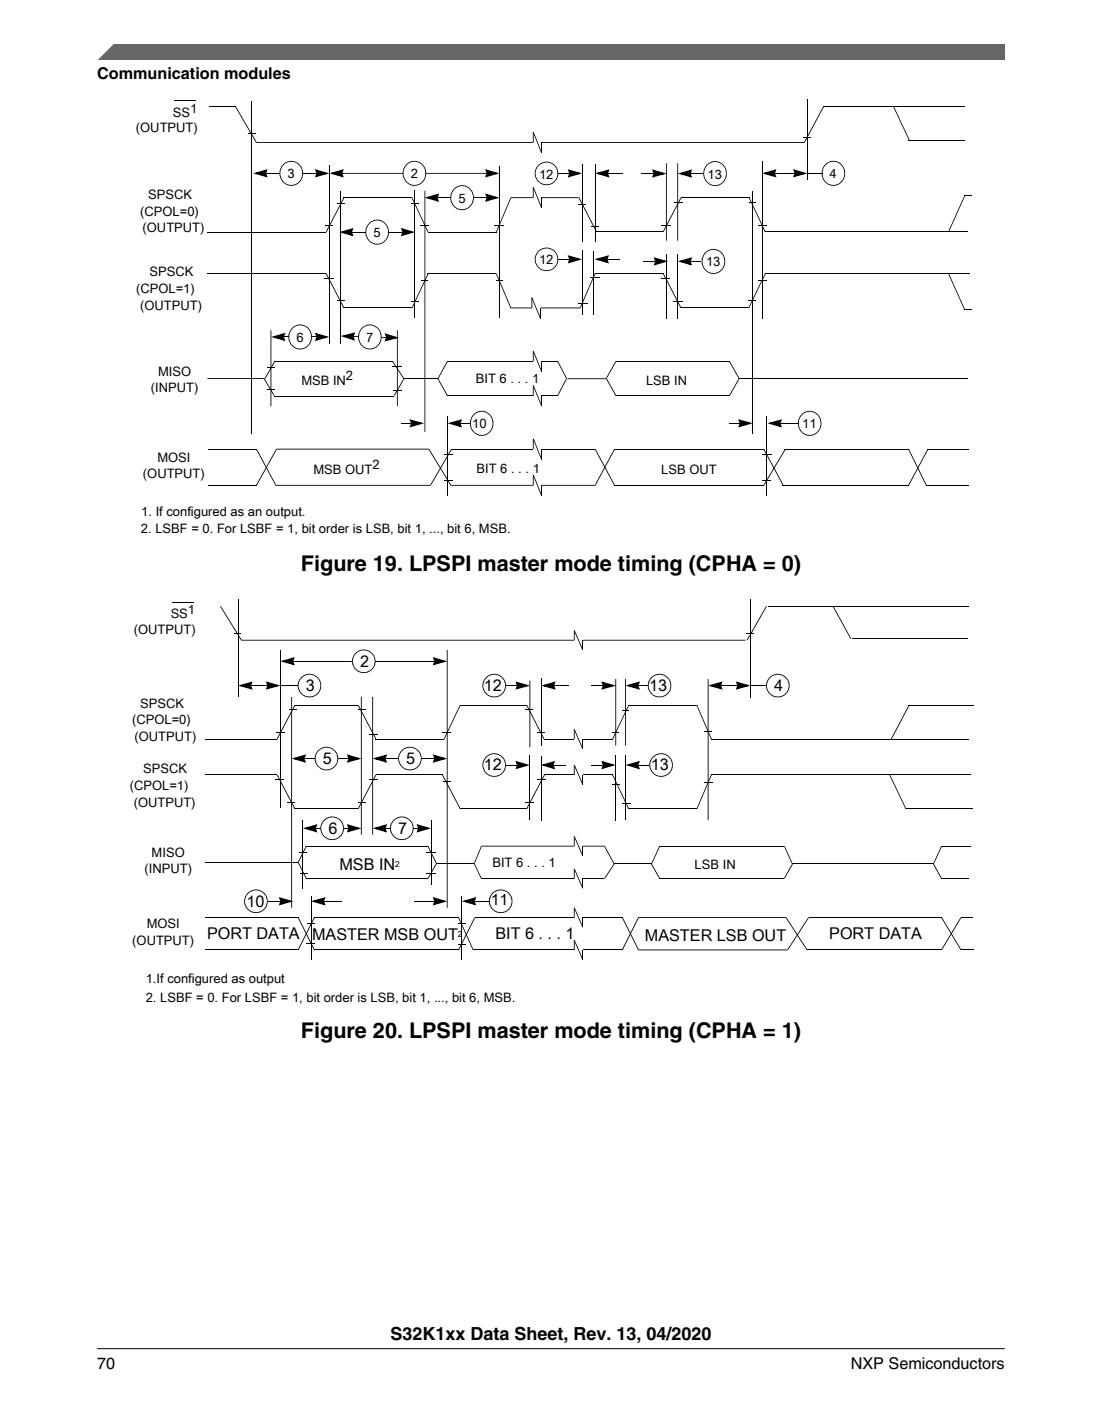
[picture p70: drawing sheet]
<svg xmlns="http://www.w3.org/2000/svg" width="216mm" height="274mm" viewBox="0 0 216 274" stroke-linecap="round" stroke-linejoin="round" font-family="sans-serif">
<defs><g id="words">
<g font-size="4.2">
<text x="59" y="111.9">Figure 19. LPSPI master mode timing (CPHA = 0)</text>
<text x="59" y="203.3">Figure 20. LPSPI master mode timing (CPHA = 1)</text>
</g>
<text font-size="3.5" x="76.5" y="262.3">S32K1xx Data Sheet, Rev. 13, 04/2020</text>
<g font-size="3.2">
<text x="19" y="15.5">Communication modules</text>
<text x="70.5" y="130.6">2</text>
<text x="59.9" y="135.3">3</text>
<text x="94.8" y="135.2">12</text>
<text x="127.2" y="135.2">13</text>
<text x="151.7" y="135.2">4</text>
<text x="63.2" y="149.5">5</text>
<text x="79.6" y="149.6">5</text>
<text x="94.8" y="150.8">12</text>
<text x="127.5" y="150.8">13</text>
<text x="64.4" y="163.3">6</text>
<text x="78" y="163.3">7</text>
<text x="66.5" y="170.3">MSB IN</text>
<text x="48.3" y="177.6">10</text>
<text x="40.6" y="183.8">PORT DATA</text>
<text x="61.1" y="184">MASTER MSB OUT</text>
<text x="97.1" y="183.8">BIT 6 . . . 1</text>
<text x="126.3" y="184.2">MASTER LSB OUT</text>
<text x="162.5" y="183.9">PORT DATA</text>
<text x="19" y="268">70</text>
<text x="166.7" y="268">NXP Semiconductors</text>
</g>
<text font-size="3.1" x="96.1" y="177.2">11</text>
<g font-size="2.5">
<text x="33.9" y="22.9">SS</text>
<text x="37.2" y="22">1</text>
<text x="26.6" y="25.9">(OUTPUT)</text>
<text x="56.3" y="34.9">3</text>
<text x="80.5" y="34.9">2</text>
<text x="105.6" y="35">12</text>
<text x="138.6" y="35">13</text>
<text x="162.5" y="34.9">4</text>
<text x="29" y="39.1">SPSCK</text>
<text x="89.8" y="39.7">5</text>
<text x="27.5" y="42.2">(CPOL=0)</text>
<text x="27.9" y="45.4">(OUTPUT)</text>
<text x="73.2" y="46.4">5</text>
<text x="105.6" y="51.8">12</text>
<text x="138.3" y="52.2">13</text>
<text x="26.7" y="57.5">(CPOL=1)</text>
<text x="29.3" y="54.1">SPSCK</text>
<text x="27.4" y="60.8">(OUTPUT)</text>
<text x="58.1" y="66.9">6</text>
<text x="71.7" y="66.9">7</text>
<text x="29.6" y="76.7">(INPUT)</text>
<text x="31" y="73.5">MISO</text>
<text x="59" y="75.3">MSB IN</text>
<text x="67.8" y="74.5">2</text>
<text x="93.2" y="75.1">BIT 6 . . . 1</text>
<text x="126.6" y="75.4">LSB IN</text>
<text x="92.5" y="83.9">10</text>
<text x="157.2" y="83.9">11</text>
<text x="28" y="93.7">(OUTPUT)</text>
<text x="30.8" y="90.5">MOSI</text>
<text x="61.4" y="92.7">MSB OUT</text>
<text x="73" y="91.9">2</text>
<text x="93.4" y="92.5">BIT 6 . . . 1</text>
<text x="129.6" y="92.7">LSB OUT</text>
<text x="27.7" y="101.1">1. If configured as an output.</text>
<text x="27.6" y="104.5">2. LSBF = 0. For LSBF = 1, bit order is LSB, bit 1, ..., bit 6, MSB.</text>
<text x="26.2" y="124.1">(OUTPUT)</text>
<text x="33.4" y="121">SS</text>
<text x="36.8" y="120.2">1</text>
<text x="25.9" y="141.9">(CPOL=0)</text>
<text x="27.5" y="138.7">SPSCK</text>
<text x="26.3" y="145.1">(OUTPUT)</text>
<text x="25.4" y="154.8">(CPOL=1)</text>
<text x="28.1" y="151.4">SPSCK</text>
<text x="26.2" y="158.1">(OUTPUT)</text>
<text x="29.7" y="167.8">MISO</text>
<text x="28.3" y="171">(INPUT)</text>
<text x="96.5" y="169.9">BIT 6 . . . 1</text>
<text x="136.1" y="170.1">LSB IN</text>
<text x="25.9" y="185">(OUTPUT)</text>
<text x="28.7" y="181.8">MOSI</text>
<text x="28.6" y="196.3">2. LSBF = 0. For LSBF = 1, bit order is LSB, bit 1, ..., bit 6, MSB.</text>
<text x="28.6" y="192.4">1.If configured as output</text>
</g>
<g font-size="1.7">
<text x="77.4" y="169.7">2</text>
<text x="89.7" y="183.4">2</text>
</g>
</g></defs>
<path d="M34.2 19.8h4.2M81.3 37.4v24.9M97.9 32.6v29.7M87.7 81.5v15.6" fill="none" stroke="#000" stroke-width=".2"/>
<path d="M50.2 27.8h107.4v.2h-107.4zM66.9 33.9h.3v.1h-.3zM64.5 33.9l2.9-.8-.3 .5-1.9 .5-.1-.3 2 .5-.1 .3-.3-.6 .3-.1 .4 .8zM67.2 33.9v.1zM66.9 33.3l.3 .2-.2 .5h-.3zM67.2 33.9h28v.1h-28zM95.1 33.9h.4v.1h-.4zM95.4 33.9h.3l-.2 .6-.3-.1zM95 33.1l2.9 .8-2.9 .8 .3-.4 1.9-.5 .1 .3-2-.5 .1-.4 .3 .7-.3 .1z" fill="#000"/>
<path d="M65.2 33.9l1.9-.5-.2 .5 .2 .6zM95.3 33.4l1.9 .5-1.9 .6 .2-.6z" fill="#000"/>
<path d="M79.8 32.1a2.29 2.29 0 0 1 3.6 1.6 2.29 2.29 0 0 1-3.3 2.3 2.46 2.46 0 0 1-.3-3.9z" fill-rule="evenodd" fill="#fff"/>
<path d="M79.8 35.7l1.2 .5 1.2-.2 .8-.8 .3-1.3h.2a2.31 2.31 0 0 1-1.2 2.2 2.31 2.31 0 0 1-2.4-.1l-.2-.2zM79.7 32a2.21 2.21 0 0 1 3 .1l.6 .9 .2 .9-.2 .1-.3-1.3-.8-.8-1-.2-.6 .1-.8 .4-.6 .8-.1 .7 .1 1.1 .6 .9-.1 .1-.3-.3a2.54 2.54 0 0 1 .3-3.5zM78.6 82.8h1.7v.2h-1.7zM80.3 82.8h.4v.2h-.4zM80.6 82.8l.3 .1-.2 .6-.4-.1zM80.3 82.8l.1 .2zM80.2 82.1l2.9 .8-2.9 .8 .3-.4 1.9-.6 .1 .4-2-.6 .1-.3 .3 .6-.3 .1zM90 82.8h.4v.2h-.4zM87.7 82.9l2.8-.8-.2 .4-1.9 .6-.1-.4 2 .6-.1 .3-.3-.7 .3-.1 .3 .9zM90.3 82.8h1.8v.2h-1.8zM90.1 82.3l.3 .1-.2 .5h-.3zM92.1 82.8l.1 .2z" fill="#000"/>
<path d="M80.5 82.4l1.9 .5-1.9 .5 .2-.5zM88.3 82.9l1.9-.5-.2 .5 .2 .5z" fill="#000"/>
<path d="M92.8 81.2a2.32 2.32 0 0 1 3.7 .9 2.32 2.32 0 0 1-2.1 3.2 2.39 2.39 0 0 1-2.1-1.6 2.39 2.39 0 0 1 .5-2.5z" fill-rule="evenodd" fill="#fff"/>
<g fill="#000">
<path d="M51.8 74.3l.1-.1 1.9 3.2-.1 .1zM53 64.7h.2v14.8h-.2zM53.7 70.8h.2l-2 3.5-.1-.1zM55.4 65.9h.4v.2h-.4zM53.1 66l2.8-.8-.2 .4-1.9 .5-.1-.3 2 .6-.1 .3-.3-.7 .3-.1 .3 .9zM55.7 65.9l.1 .2zM55.5 65.4l.3 .1-.2 .5h-.3zM61.8 65.9h.4v.2h-.4zM62 65.9l.4 .1-.2 .6-.4-.1zM61.7 65.2l2.8 .8-2.8 .8 .3-.4 1.8-.6 .1 .3-1.9-.5 .1-.3 .3 .6-.4 .1zM76.8 70.8l.2-.1 2.2 3.4-.1 .1zM79.1 74.1l.1 .1-1.9 3.3-.1-.1z"/>
<path d="M93 84.6l.9 .5 1.3-.1 .9-.8 .2-.4 .2-.9h.2a2.26 2.26 0 0 1-1.3 2.2 2.26 2.26 0 0 1-2.5-.3zM92.7 81.2a2.19 2.19 0 0 1 3-.3l.4 .4a2.22 2.22 0 0 1 .6 1.6h-.2l-.2-1.1-.7-.8-1-.4-1.2 .3-.8 .7-.4 1.1 .1 .9 .3 .6 .4 .4-.1 .2a2.39 2.39 0 0 1-.7-2.6z"/>
</g>
<path d="M49.3 19.8v65.1M55.8 66h6.1" fill="none" stroke="#000" stroke-width=".2"/>
<path d="M53.7 66l1.9-.6-.2 .6 .2 .5zM62 65.4l1.9 .6-1.9 .5 .2-.5z" fill="#000"/>
<path d="M57.2 64.3a2.3 2.3 0 0 1 3.3 .1 2.3 2.3 0 0 1-.1 3.2 2.3 2.3 0 0 1-3.3-.1 2.3 2.3 0 0 1 .1-3.2z" fill-rule="evenodd" fill="#fff"/>
<g fill="#000">
<path d="M52.4 71.8h1.5v.2h-1.5zM52.4 76.2h1.5v.2h-1.5zM57.5 67.7l.9 .5 1.2-.1 1-.8 .2-.4 .1-.9h.2a2.26 2.26 0 0 1-1.2 2.2 2.26 2.26 0 0 1-2.5-.3zM57.2 64.3a2.24 2.24 0 0 1 3.2-.1v.1a2.39 2.39 0 0 1 .7 1.7h-.2l-.2-1.1-.4-.5-.5-.4-.8-.3-1.2 .3-.7 .5-.4 1v1l.3 .8 .5 .4-.1 .2a2.39 2.39 0 0 1-.8-2.7zM69.1 65.8h.4v.2h-.4zM66.7 65.8l2.9-.7-.3 .4-1.9 .5-.1-.3 2 .6-.1 .3-.3-.7 .4-.1 .3 .9zM69.4 65.8l.1 .2zM69.1 65.3l.4 .1-.2 .5h-.4zM75.5 66h.3v.2h-.3zM75.7 66l.3 .1-.2 .6-.3-.2zM75.5 66v.2zM75.3 65.2l2.9 .9-2.9 .8 .3-.5 1.9-.5 .1 .4-2-.6 .1-.3 .3 .6-.3 .1z"/>
<path d="M77.8 64.7h.1v14.8h-.1z"/>
</g>
<path d="M67.4 65.8l1.9-.5-.2 .6 .2 .5zM75.6 65.5l1.9 .6-1.9 .5 .2-.5z" fill="#000"/>
<path d="M69.5 66h6" fill="none" stroke="#000" stroke-width=".36"/>
<path d="M70.9 64.3a2.3 2.3 0 0 1 3.2 .1 2.3 2.3 0 0 1-.1 3.2 2.3 2.3 0 0 1-3.2-.1 2.3 2.3 0 0 1 .1-3.2z" fill-rule="evenodd" fill="#fff"/>
<g fill="#000">
<path d="M130.5 32h.1v15.1h-.1zM40.7 74h11.1v.2h-11.1zM71.1 67.7l.9 .5 1.3-.1 .9-.8 .2-.4 .2-.9h.2a2.26 2.26 0 0 1-1.3 2.2 2.26 2.26 0 0 1-2.5-.3zM70.8 64.3a2.24 2.24 0 0 1 3.3-.1v.1a2.39 2.39 0 0 1 .7 1.7h-.2l-.2-1.1-.4-.5-.5-.4-.8-.3-1.2 .3-.8 .7-.4 1.1 .2 1.1 .6 .8-.1 .2-.2-.2a2.52 2.52 0 0 1-.4-2.9zM76.9 71.7h1.8v.1h-1.8zM77 76.4h1.8v.2h-1.8zM85.7 74.2l.2-.1 1.8 3.3-.1 .1zM87.6 70.7l.1 .1-1.8 3.4-.2-.1zM109.2 70.8l.1-.1 1.8 3.4-.2 .1zM110.9 74.1l.2 .1-1.8 3.3-.1-.1zM111.2 74.1h7.6v.1h-7.6zM118.7 74.2l.2-.1 1.9 3.3-.2 .1z"/>
<path d="M120.6 70.7l.2 .1-2 3.4-.1-.1zM142.8 70.8l.2-.1 1.9 3.4-.2 .1zM144.7 74.1l.2 .1-1.9 3.3-.2-.1zM54 94.9h30.3v.2h-30.3zM54.2 87.9h29.8v.1h-29.8zM83.9 88l.2-.1 4.3 7.1-.1 .1zM86.9 93.9h1.7v.2h-1.7zM87.1 88.9h1.5v.1h-1.5zM88.3 94.9h28.3v.2h-28.3zM88.4 87.9l.1 .1-4.1 7.1-.1-.1zM116.5 88l.2-.1 3.8 7.1-.2 .1zM120.3 87.9l.2 .1-3.8 7.1-.2-.1z"/>
<path d="M149.3 93.9h1.7v.2h-1.7z"/>
</g>
<path d="M53.7 70.8h23.2M53.7 77.5h23.5M79.1 74.2h6.7M87.6 70.8h21.6M87.6 77.5h21.6M120.7 70.8h22.2M120.7 77.5h22.2M144.8 74.1h44.8M88.5 87.9h28.1M120.4 87.9h29.2M120.4 95h29.2" fill="none" stroke="#000" stroke-width=".2"/>
<path d="M157.1 81.2a2.3 2.3 0 0 1 3.3 .2 2.3 2.3 0 0 1-.4 3.3 2.3 2.3 0 0 1-3.1-.3 2.3 2.3 0 0 1 .2-3.2z" fill-rule="evenodd" fill="#fff"/>
<g fill="#000">
<path d="M66.1 39.7h1.4v.2h-1.4zM80.7 39.8h1.4v.2h-1.4zM80.6 38.7h.2l3.1 6.7h-.1zM85.5 38.6h.4v.2h-.4zM83.2 38.7l2.8-.8-.2 .4-1.9 .6-.1-.4 2 .6-.1 .3-.3-.6 .3-.2 .3 .9zM85.6 38.1l.3 .1-.2 .6h-.3zM95.1 38.6h.4v.2h-.4zM95.4 38.6l.3 .1-.2 .6-.3-.1zM95 37.9l2.9 .8-2.9 .8 .3-.4 1.9-.6 .1 .4-2-.6 .1-.3 .3 .6-.3 .2zM100.1 38.6h13.3v.2h-13.3zM113.3 38.7h.2l3.4 6.7h-.1zM63.7 44.1h1.4v.2h-1.4z"/>
<path d="M67.3 38.7h.2l-3.5 6.8-.2-.1zM82.4 44h1.7v.2h-1.7zM96.9 44h1.8v.2h-1.8zM100 38.7h.2l-2.9 6.8-.1-.1zM129.6 44.1h1.8v.2h-1.8zM133.3 38.7h.2l-3.5 6.7h-.1zM157.3 84.6l.9 .5 1.3-.1 .9-.8 .2-.4 .2-.9h.1a2.28 2.28 0 0 1-1.2 2.2 2.28 2.28 0 0 1-2.5-.3zM157 81.1a2.21 2.21 0 0 1 3.4 .2l.4 .7 .1 .9h-.1l-.2-.9-.3-.6-.8-.6-1.1-.2-.6 .2-.7 .5-.4 .7-.2 .9 .2 .9 .6 .8-.2 .2a2.59 2.59 0 0 1-.6-2.8z"/>
</g>
<path d="M64.5 32.3v35M66.7 37.5v29.9M67.4 38.7h13.3M85.8 38.7h9.4M133.4 38.7h13.4M147.4 37.4v47.5M40.7 45.5h23.2M83.9 45.5h13.3M116.9 45.4h13" fill="none" stroke="#000" stroke-width=".2"/>
<path d="M83.8 38.7l1.9-.5-.2 .5 .2 .6zM95.3 38.2l1.9 .5-1.9 .6 .2-.6z" fill="#000"/>
<path d="M89 37a2.3 2.3 0 0 1 3.3 .2 2.3 2.3 0 0 1-.4 3.3 2.3 2.3 0 0 1-3.1-.3 2.3 2.3 0 0 1 .2-3.2z" fill-rule="evenodd" fill="#fff"/>
<path d="M88.9 37a2.25 2.25 0 0 1 3.7 .5l.2 1.2h-.1l-.3-1.1-.7-.8-1.2-.4-1.2 .4-.7 1-.2 .9 .2 .9 .6 .9-.2 .1a2.56 2.56 0 0 1-.1-3.6zM68.8 45.4h.3v.1h-.3zM66.4 45.5l2.9-.9-.3 .5-1.9 .5-.1-.3 2 .5-.1 .4-.3-.7 .3-.1 .4 .9zM68.8 44.8l.3 .2-.2 .5h-.3zM78.6 45.4h.4v.1h-.4zM78.8 45.4l.4 .1-.2 .6-.3-.2zM78.5 44.6l2.9 .9-2.9 .8 .3-.5 1.9-.5 .1 .3-2-.5 .1-.4 .3 .7-.4 .1zM89.2 40.5l.5 .3 .6 .2 1.1-.2 .5-.3 .5-.7 .3-1.1h.1a2.3 2.3 0 0 1-1.2 2.2 2.3 2.3 0 0 1-2.5-.3z" fill="#000"/>
<path d="M67.1 45.5l1.9-.6-.2 .6 .2 .5zM78.8 44.9l1.9 .6-1.9 .5 .2-.5z" fill="#000"/>
<path d="M69.1 45.5h9.6" fill="none" stroke="#000" stroke-width=".2"/>
<path d="M72.5 43.6a2.29 2.29 0 0 1 3.6 1.7 2.29 2.29 0 0 1-3.3 2.2 2.46 2.46 0 0 1-.3-3.9z" fill-rule="evenodd" fill="#fff"/>
<g fill="#000">
<path d="M132.1 39.6h1.6v.2h-1.6zM146.7 39.6h1.3v.2h-1.3zM146.7 38.7h.2l3.1 6.7-.1 .1zM63.6 54.5h1.7v.1h-1.7zM63.8 53.6l.2-.1 3.5 6.8h-.2zM66.1 58.8h1.4v.2h-1.4zM72.5 47.2l1.2 .5 1.2-.2 .8-.8 .3-1.2h.2a2.32 2.32 0 0 1-3.4 2.1l-.4-.3zM72.4 43.6a2.21 2.21 0 0 1 3 0l.6 .9 .2 1h-.2l-.3-1.3-.4-.5-.8-.4-.6-.1-.6 .1-.6 .3-.5 .4-.3 .8-.1 .9 .3 1 .4 .5-.1 .1a2.54 2.54 0 0 1 0-3.7zM80.6 59h1.4v.2h-1.4zM82.6 54.8h1.2v.1h-1.2zM97.2 54.8h1.2v.1h-1.2zM97.2 53.6l.1-.1 2.9 6.8h-.2z"/>
<path d="M129.6 54.5h1.6v.1h-1.6zM129.9 53.6l.1-.1 3.5 6.7-.2 .1zM131.8 58.9h1.9v.1h-1.9zM132.7 32h.2v15.1h-.2zM146.6 58.8h1.4v.2h-1.4zM83.8 53.5l.2 .1-3.2 6.7h-.2zM100.1 60.2h13.6v.2h-13.6zM116.5 53.5l.2 .1-2.9 6.7-.2-.1zM149.9 53.5l.1 .1-3.2 6.7-.2-.1zM50.2 88l.1-.1 3.8 7.1-.1 .1zM83.2 37.4h.1v47.2h-.1zM142.9 82.8h1.9v.2h-1.9z"/>
<path d="M144.8 82.8h.3v.2h-.3zM144.9 82.8l.4 .1-.2 .6-.3-.1zM144.6 82.1l2.9 .8-2.9 .8 .3-.4 1.9-.6 .1 .4-2-.6 .1-.3 .3 .6-.4 .1zM153.8 87.9l.1 .1-4.2 7.1-.1-.1zM152.7 82.8h.4v.2h-.4zM150.3 82.9l2.9-.8-.3 .4-1.9 .6-.1-.4 2 .6-.1 .3-.3-.7 .4-.1 .3 .9zM152.7 82.3l.4 .1-.2 .5h-.4z"/>
</g>
<path d="M144.9 82.4l1.9 .5-1.9 .5 .2-.5zM151 82.9l1.9-.5-.2 .5 .2 .5z" fill="#000"/>
<path d="M40.7 53.5h23.2M83.8 53.5h13.4M116.6 53.5h13.3M149.9 53.5h40M149.9 45.4h39.7M67.4 60.3h13.3M133.4 60.3h13.3M150.3 81.5v15.6M153 82.9h3.4" fill="none" stroke="#000" stroke-width=".2"/>
<path d="M104.5 94.4h1.6v1.3h-1.6z" fill="#fff"/>
<path d="M104.4 93h.2h-.2h.2v2h-.2zM104.4 93h.2l1.6 4-.2 .1h.2h-.2z" fill="#000"/>
<path d="M106.1 95v2.1" fill="none" stroke="#000" stroke-width=".2"/>
<path d="M104.5 87.3h1.6v1.3h-1.6z" fill="#fff"/>
<path d="M104.4 85.9h.2l-.2 .1 .2-.1v2h-.2zM104.4 86l.2-.1 1.6 4.1h-.2h.2h-.2z" fill="#000"/>
<path d="M106.1 87.9v2.1" fill="none" stroke="#000" stroke-width=".2"/>
<path d="M104.5 70.1h1.6v1.3h-1.6z" fill="#fff"/>
<path d="M104.4 68.7h.2l-.2 .1 .2-.1v2.1h-.2zM104.4 68.8l.2-.1 1.6 4-.2 .1h.2h-.2z" fill="#000"/>
<path d="M106.1 70.8v2" fill="none" stroke="#000" stroke-width=".2"/>
<path d="M104.5 76.8h1.6v1.4h-1.6z" fill="#fff"/>
<path d="M104.4 75.5h.2h-.2h.2v2h-.2zM104.4 75.5h.2l1.6 4h-.2h.2l-.2 .1z" fill="#000"/>
<path d="M106.1 77.5v2" fill="none" stroke="#000" stroke-width=".2"/>
<path d="M104.2 59.6h1.7v1.4h-1.7z" fill="#fff"/>
<path d="M104.1 58.3l.2-.1 1.6 4.1h-.1h.1h-.1zM104.1 58.3l.2-.1-.2 .1h.2v2h-.2z" fill="#000"/>
<path d="M105.9 60.3v2" fill="none" stroke="#000" stroke-width=".2"/>
<path d="M104.5 38h1.6v1.4h-1.6z" fill="#fff"/>
<path d="M104.4 36.7h.2h-.2h.2v2h-.2zM104.4 36.7h.2l1.6 4h-.2h.2l-.2 .1z" fill="#000"/>
<path d="M106.1 38.7v2" fill="none" stroke="#000" stroke-width=".2"/>
<path d="M104.5 27.2h1.6v1.4h-1.6z" fill="#fff"/>
<g fill="#000">
<path d="M46 20.9l.2-.1 4.1 7.1-.1 .1zM48.6 26.1h1.4v.2h-1.4zM51.9 33.9h.4v.1h-.4zM49.6 33.9l2.8-.8-.2 .5-1.9 .5-.1-.3 2 .5-.1 .3-.3-.6 .3-.1 .3 .8zM52 33.3l.3 .2-.2 .5h-.3zM61.8 33.9h.4v.1h-.4zM62 33.9h.4l-.2 .6-.4-.1zM61.7 33.1l2.8 .8-2.8 .8 .3-.4 1.8-.5 .1 .3-1.9-.5 .1-.4 .3 .7-.4 .1zM104.4 25.9h.2h-.2h.2v2h-.2zM104.4 25.9h.2l1.6 4h-.2h.2l-.2 .1zM161.3 20.8l.2 .1-3.9 7.1-.1-.1zM54.1 87.9l.1 .1-3.9 7.1-.1-.1z"/>
<path d="M149.3 88.9h1.9v.1h-1.9zM149.6 88l.1-.1 3.8 7.1-.1 .1z"/>
</g>
<path d="M40.9 20.8h5.3M52.2 33.9h9.7M106.1 27.9v2M40.7 87.9h9.6M40.7 95h9.6M153.4 95h24.7M153.8 87.9h24.3" fill="none" stroke="#000" stroke-width=".2"/>
<path d="M50.2 33.9l1.9-.5-.2 .5 .2 .6zM62 33.4l1.9 .5-1.9 .6 .2-.6z" fill="#000"/>
<path d="M55.6 32.1a2.29 2.29 0 0 1 3.7 1.6 2.29 2.29 0 0 1-3.3 2.3 2.46 2.46 0 0 1-.4-3.9z" fill-rule="evenodd" fill="#fff"/>
<g fill="#000">
<path d="M55.7 35.7l1.1 .5 1.3-.2 .7-.8 .4-1.3h.2a2.31 2.31 0 0 1-1.2 2.2 2.31 2.31 0 0 1-2.4-.1l-.2-.2zM55.6 32a2.21 2.21 0 0 1 2.9 .1l.7 .9 .2 .9-.2 .1-.4-1.3-.7-.8-1-.2-.7 .1-.7 .4-.6 .8-.2 .7 .2 1.1 .6 .9-.1 .1-.3-.3a2.54 2.54 0 0 1 .3-3.5zM151.6 33.9h.4v.1h-.4zM149.3 33.9l2.8-.8-.2 .5-1.9 .5-.1-.3 2 .5-.1 .3-.3-.6 .3-.1 .3 .8zM151.7 33.3l.3 .2-.2 .5h-.3zM155.5 33.9h.3v.1h-.3zM155.7 33.9h.3l-.2 .6-.3-.1zM155.4 33.1l2.8 .8-2.8 .8 .2-.4 1.9-.5 .1 .3-2-.5 .1-.4 .3 .7-.3 .1zM157.5 26.8h1.4v.2h-1.4zM175 20.9l.1-.1 3.2 6.8h-.2zM188.9 38.2h1.4v.2h-1.4zM148.5 54.8h1.8v.1h-1.8z"/>
<path d="M148.6 44h1.7v.2h-1.7zM188.9 38.3l.2 .1-3.2 7h-.1z"/>
</g>
<path d="M158.2 19.4v15.7M149.3 31.5v30.9M151.9 33.9h3.7M161.4 20.8h27.7M178.1 27.6h11" fill="none" stroke="#000" stroke-width=".2"/>
<path d="M149.9 33.9l1.9-.5-.2 .5 .2 .6zM155.7 33.4l1.8 .5-1.8 .6 .1-.6z" fill="#000"/>
<path d="M161.7 32.3a2.32 2.32 0 0 1 3.6 .6 2.32 2.32 0 0 1-1.6 3.4 2.35 2.35 0 0 1-2.4-1.3 2.35 2.35 0 0 1 .4-2.7z" fill-rule="evenodd" fill="#fff"/>
<path d="M161.9 35.7l.3 .3 .8 .2 1.3-.2 .8-.8 .2-.6 .1-.7h.2a2.3 2.3 0 0 1-1.3 2.2 2.3 2.3 0 0 1-2.5-.3zM161.6 32.2l.6-.4 .6-.3a2.35 2.35 0 0 1 2.4 1.1l.3 .6 .1 .7-.2 .1-.1-.7-.2-.6-.8-.8-.6-.2h-.9l-.9 .5-.4 .5-.4 1 .1 .9 .3 .6 .4 .5-.1 .1a2.53 2.53 0 0 1-.2-3.6z" fill="#000"/>
<path d="M158.1 33.9h3" fill="none" stroke="#000" stroke-width=".2"/>
<path d="M138.5 32.3a2.32 2.32 0 0 1 3.6 .7 2.32 2.32 0 0 1-1.6 3.3 2.35 2.35 0 0 1-2.4-1.3 2.35 2.35 0 0 1 .4-2.7z" fill-rule="evenodd" fill="#fff"/>
<path d="M127.8 33.9h.4v.2h-.4zM128.1 33.9l.3 .1-.2 .6-.3-.1zM127.7 33.2l2.9 .8-2.9 .8 .3-.5 1.9-.5 .1 .4-2-.6 .1-.3 .3 .6-.3 .2zM135.1 33.9h.4v.2h-.4zM132.8 34l2.8-.8-.2 .4-1.9 .6-.1-.4 2 .5-.1 .4-.3-.6 .3-.2 .3 .9zM135.1 33.4l.4 .1-.2 .6h-.3zM138.7 35.7l.6 .4 .6 .2 1-.2 .9-.7 .4-.7v-.7h.2a2.29 2.29 0 0 1-1.3 2.2 2.29 2.29 0 0 1-2.5-.3zM138.5 32.3l.3-.3a2.18 2.18 0 0 1 2.6 0l.6 .6 .4 1.4h-.2l-.3-1.3-.6-.6-.6-.3-.6-.1-.7 .1-.5 .3-.6 .6-.3 .6v.9l.2 .9 .5 .6-.1 .2a2.47 2.47 0 0 1-.6-2.9z" fill="#000"/>
<path d="M128 33.4l1.9 .6-1.9 .5 .2-.5zM133.4 34l1.9-.6-.2 .6 .2 .5z" fill="#000"/>
<path d="M125.7 34h2.2M135.4 34h2.5M130.6 49.8v12.6M132.8 49.8v12.6" fill="none" stroke="#000" stroke-width=".2"/>
<path d="M138 49.7a2.31 2.31 0 0 1 3.7 .2 2.31 2.31 0 0 1-1.1 3.5 2.32 2.32 0 0 1-2.7-.9 2.32 2.32 0 0 1 .1-2.8z" fill-rule="evenodd" fill="#fff"/>
<g fill="#000">
<path d="M111.3 50.7h.4v.2h-.4zM111.3 50.7l.1 .2zM111.5 50.7l.4 .1-.2 .6-.3-.1zM111.2 50l2.8 .8-2.8 .8 .3-.4 1.9-.6 .1 .3-2-.5 .1-.3 .3 .6-.4 .1zM113.4 39.9h1.4v.2h-1.4zM115.6 54.2h1.8v.1h-1.8zM118.8 50.7h.4v.2h-.4zM116.4 50.8l2.9-.8-.2 .4-1.9 .5-.2-.3 2.1 .6-.1 .3-.3-.7 .3-.1 .3 .9zM118.8 50.2l.4 .1-.2 .5h-.3zM121.3 50.7l.1 .2zM128.2 51.1h.3v.2h-.3zM128.2 51.1v.2z"/>
<path d="M128.4 51.1l.3 .1-.2 .6-.3-.1zM128 50.4l2.9 .8-2.8 .8 .2-.4 1.9-.6 .1 .3-2-.5 .1-.3 .3 .6-.3 .1zM135.1 51.1h.4v.2h-.4zM132.8 51.2l2.8-.8-.2 .4-1.9 .5-.1-.3 2 .6-.1 .3-.3-.7 .3-.1 .3 .9zM135.4 51.1l.1 .2zM135.1 50.6l.4 .1-.2 .5h-.3zM135.5 51.1h1.8v.2h-1.8zM138.4 53l.9 .4h.9l.6-.2 .8-.7 .2-.6 .1-.7h.2a2.3 2.3 0 0 1-1.3 2.2 2.3 2.3 0 0 1-2.5-.3zM138 49.6a2.31 2.31 0 0 1 2.6-.7 2.31 2.31 0 0 1 1.5 2.3h-.2l-.1-.7-.2-.6-.8-.7-.8-.3-1.2 .3-.8 .7-.4 1.1 .1 .9 .3 .6 .4 .5-.1 .1a2.57 2.57 0 0 1-.3-3.5zM185.8 53.6l.1-.1 3.2 7.1-.2 .1zM188.9 60.6l.1 .1zM189 60.6h1.3v.1h-1.3z"/>
<path d="M181.7 87.9l.2 .1-3.8 7.1-.2-.1zM177.9 88l.2-.1 3.5 7.1-.2 .1zM181.4 94.9l.1 .2zM181.7 87.9l.1 .1z"/>
</g>
<path d="M111.5 50.2l1.9 .6-1.9 .5 .2-.5zM117.1 50.8l1.9-.6-.2 .6 .2 .5zM128.4 50.6l1.8 .6-1.8 .5 .1-.5zM133.4 51.2l1.9-.6-.2 .6 .2 .5z" fill="#000"/>
<path d="M109.2 50.8h2.1M114 48.9v12.7M119.1 50.8h2.2M126 51.2h2.2M181.5 95h8.3M181.8 87.9h8" fill="none" stroke="#000" stroke-width=".2"/>
<circle cx="107.1" cy="50.8" r="2.22" fill="#fff"/>
<g fill="#000">
<path d="M108.9 33.9l.1 .1zM111.3 33.9h.4v.1h-.4zM111.5 33.9h.4l-.2 .7-.3-.2zM111.2 33.1l2.8 .8-2.8 .9 .3-.5 1.9-.5 .1 .3-2-.5 .1-.4 .3 .7-.4 .1zM118.9 33.9h.4v.1h-.4zM116.6 33.9l2.8-.8-.2 .5-1.9 .5-.1-.3 2 .5-.1 .4-.3-.7 .3-.1 .3 .9zM119 33.4l.3 .1-.2 .5h-.3zM122 33.9l.1 .1zM105.7 52.4l1.1 .5 1.3-.2 .9-.9 .2-1h.2a2.29 2.29 0 0 1-3.4 2l-.4-.2zM105.4 49.2a2.3 2.3 0 0 1 2.5-.6 2.3 2.3 0 0 1 1.5 2.2h-.2l-.1-.6-.2-.6-.8-.7-1-.3-1.1 .3-.7 .7-.4 1 .1 .8 .3 .6 .4 .4-.1 .2a2.28 2.28 0 0 1-.2-3.4zM113.4 59.3h1.8v.2h-1.8zM115.9 44.3v.2z"/>
<path d="M115.9 44.3h1.4v.2h-1.4z"/>
</g>
<path d="M111.5 33.4l1.9 .5-1.9 .6 .2-.6zM117.2 33.9l1.9-.5-.2 .5 .2 .6z" fill="#000"/>
<path d="M109 33.9h2.4M119.2 33.9h2.8" fill="none" stroke="#000" stroke-width=".2"/>
<circle cx="107.1" cy="33.9" r="2.22" fill="#fff"/>
<g fill="#000">
<path d="M105.7 35.6l.3 .2 .8 .3 1.3-.3 .9-.8 .2-1.1h.2a2.3 2.3 0 0 1-3.6 2l-.2-.2zM105.4 32.3a2.23 2.23 0 0 1 2.4-.5 2.28 2.28 0 0 1 1.6 2.1h-.2l-.2-1-.7-.7-1.2-.4-1.1 .3-.7 .7-.4 1 .1 .8 .3 .6 .4 .4-.1 .1a2.25 2.25 0 0 1-.2-3.4zM116.2 61.6l.2 .1zM57.2 129.4h.4v.2h-.4zM54.9 129.5l2.9-.8-.3 .4-1.9 .6-.1-.4 2 .5-.1 .4-.3-.7 .3-.1 .4 .9zM57.3 128.9l.3 .1-.2 .5h-.3zM84.9 129.4h.4v.2h-.4zM85.1 129.4l.4 .1-.3 .6-.3-.2zM84.8 128.7l2.9 .8-2.9 .8 .2-.5 1.9-.5 .1 .4-2-.6 .1-.3 .3 .6-.3 .1zM54.7 176.4h.4v.2h-.4zM54.9 176.4l.4 .1-.2 .6-.4-.1zM54.7 176.4l.1 .2z"/>
<path d="M54.6 175.6l2.9 .9-2.9 .8 .3-.4 1.9-.6 .1 .3-2-.5 .1-.3 .3 .6-.4 .1zM87.5 127.3h.2v50.4h-.2z"/>
</g>
<path d="M114 32.1v15.2M116.6 32.1v15.2M116.3 49.1v12.5M57.5 129.5h27.5M52.6 176.5h2.1M90.5 175.5v12.4" fill="none" stroke="#000" stroke-width=".2"/>
<path d="M55.5 129.5l2-.6-.3 .6 .3 .5zM85.1 128.9l1.9 .6-1.9 .5 .2-.5zM54.9 175.9l1.9 .6-1.9 .5 .2-.5z" fill="#000"/>
<circle cx="71.3" cy="129.5" r="2.22" fill="#fff"/>
<g fill="#000">
<path d="M69.9 131.1l.9 .5 1.3-.1 .7-.5 .4-.5 .2-1h.2a2.3 2.3 0 0 1-3.2 2.1l-.6-.3zM69.5 128l.9-.6a2.05 2.05 0 0 1 1.6-.1 2.29 2.29 0 0 1 1.5 1.5l.1 .7h-.2l-.1-.6-.3-.6-.9-.8-1.1-.2-.7 .3-.8 .7-.4 1 .1 .8 .3 .6 .4 .4-.1 .2-.4-.5-.4-1.1 .1-.9zM58.3 168.9l.2-.1 1.6 3.2-.2 .1zM59.9 165.6l.2 .1-1.6 3.2-.2-.1zM61.7 162.1h.4v.2h-.4zM59.3 162.2l2.9-.8-.3 .4-1.9 .6-.1-.4 2 .6-.1 .3-.3-.7 .4-.1 .3 .9zM61.7 161.6l.4 .1-.2 .5h-.4zM68.1 162.1h.3v.2h-.3zM68.3 162.1l.3 .1-.2 .6-.3-.1zM68 161.4l2.8 .8-2.8 .8 .2-.4 1.9-.6 .1 .4-2-.6 .1-.3 .3 .6-.3 .1zM83.8 165.7l.1-.1 1.7 3.4-.2 .1zM84.9 176.4h.4v.2h-.4z"/>
<path d="M85.1 176.4l.4 .1-.3 .6-.3-.1zM84.8 175.6l2.8 .9-2.8 .8 .2-.4 1.9-.6 .1 .3-2-.5 .1-.3 .3 .6-.3 .1zM85.4 169l.2 .1-1.7 3-.1-.1zM92.8 176.4h.4v.2h-.4zM90.5 176.5l2.8-.9-.2 .5-1.9 .5-.2-.3 2.1 .6-.1 .3-.4-.7 .4-.1 .3 .9zM92.8 175.9l.4 .1-.2 .5h-.4z"/>
</g>
<path d="M54.9 127.3v30.8M59.4 160.6v13.3M60.9 175.5v12.4M62 162.2h6.2M81.2 176.5h3.8M93.1 176.5h3.5" fill="none" stroke="#000" stroke-width=".2"/>
<path d="M60 162.2l1.9-.6-.2 .6 .2 .5zM68.2 161.6l2 .6-2 .5 .2-.5zM85.1 175.9l1.9 .6-1.9 .5 .2-.5zM91.1 176.5l1.9-.6-.2 .6 .2 .5z" fill="#000"/>
<circle cx="65.1" cy="162.2" r="2.23" fill="#fff"/>
<path d="M58.7 166.9h1.4v.1h-1.4zM58.9 171h1.4v.2h-1.4zM63.7 163.8l1 .5 1.2-.1 1-.8 .3-1.2h.2a2.29 2.29 0 0 1-1.3 2.1 2.29 2.29 0 0 1-2.5-.3zM63.6 160.4a2.32 2.32 0 0 1 2.4-.3 2.32 2.32 0 0 1 1.4 2.1h-.2l-.3-1.2-.6-.6-1-.4-1.1 .2-.9 .8-.4 1 .2 1 .6 .8-.1 .2a2.28 2.28 0 0 1 0-3.6zM75.3 162.1h.4v.2h-.4zM73 162.2l2.8-.8-.2 .4-1.9 .6-.1-.4 2 .6-.1 .3-.3-.7 .3-.1 .3 .9zM75.4 161.6l.3 .1-.2 .5h-.3zM81.7 162.1h.4v.2h-.4zM81.9 162.1l.4 .1-.2 .6-.4-.1zM81.6 161.4l2.9 .8-2.9 .8 .3-.4 1.9-.6 .1 .4-2-.6 .1-.3 .3 .6-.4 .1z" fill="#000"/>
<path d="M75.6 162.2h6.2M84.4 160.6v12.7" fill="none" stroke="#000" stroke-width=".2"/>
<path d="M73.6 162.2l2-.6-.3 .6 .3 .5zM81.9 161.6l1.9 .6-1.9 .5 .2-.5z" fill="#000"/>
<circle cx="78.7" cy="162.2" r="2.22" fill="#fff"/>
<g fill="#000">
<path d="M120.6 132.9h.1v13.1h-.1zM77.4 163.8l.9 .5 1.3-.1 .9-.8 .4-1.2h.1a2.29 2.29 0 0 1-1.3 2.1 2.29 2.29 0 0 1-2.4-.3zM77.2 160.4a2.32 2.32 0 0 1 2.5-.3 2.32 2.32 0 0 1 1.3 2.1h-.1l-.4-1.2-.6-.6-.9-.4-1.1 .2-1 .8-.3 1 .2 1 .6 .8-.1 .2a2.28 2.28 0 0 1-.1-3.6zM83.5 166.9h1.8v.2h-1.8zM83.5 171h1.8v.2h-1.8zM89.8 179.7l.1-.1 2.9 6.4h-.2zM92.8 169.1h.2l1.4 2.9-.2 .1zM93 179.6l.1 .1-3.2 6.3h-.1zM94.3 165.6h24.1v.2h-24.1zM94.2 165.7h.2l-1.4 3.4h-.2zM118.4 165.7l.1-.1 1.9 3.5-.1 .1zM120.3 169.1l.1 .1-1.9 2.9-.1-.1z"/>
<path d="M121.8 179.7l.2-.1 3.2 6.4h-.2zM125.1 179.6h28.9v.1h-28.9zM125 179.6l.2 .1-3.2 6.3h-.2zM127.6 169.2l.1-.1 1.6 2.9-.1 .1zM129.2 165.7h.1l-1.6 3.5-.1-.1zM153.6 165.7h.1l1.6 3.4-.1 .1zM155.2 169.1l.1 .1-1.6 2.9-.1-.1zM89.8 180.8h1.4v.2h-1.4zM89.8 184.8h1.4v.2h-1.4zM125.1 185.9h29.2v.2h-29.2z"/>
</g>
<g fill="none" stroke="#000" stroke-width=".2">
<path d="M40.3 168.9h18.1M60 165.7h23.8M60 172h23.8M61.6 179.6h28.2M85.5 169.1h7.4M93 179.6h28.9M94.3 172h24.1M120.3 169.2h7.3M129.2 165.7h24.5M129.2 172h24.5M155.2 169.2h27.7M61.6 186h28.2"/>
<path d="M92.7 186h29.2"/>
</g>
<circle cx="98.1" cy="176.5" r="2.23" fill="#fff"/>
<g fill="#000">
<path d="M56.7 138.9h1.4v.2h-1.4zM70.2 138.9h1.4v.2h-1.4zM70.1 138.1l.1-.1 3.5 6.7-.1 .1zM102.9 138.9h1.4v.2h-1.4zM103.1 138.1l.2-.1 3.4 6.7-.2 .1zM54.1 143.4h1.8v.1h-1.8zM57.7 138l.2 .1-3.5 6.7-.2-.1zM72.2 143.7h1.8v.2h-1.8zM75.3 148.4h.4v.2h-.4zM73 148.5l2.8-.8-.2 .5-1.9 .5-.1-.3 2 .5-.1 .4-.3-.7 .3-.1 .3 .9zM75.4 147.9l.3 .1-.2 .6h-.3zM84.9 148.4h.4v.2h-.4z"/>
<path d="M85.1 148.5h.4l-.3 .6-.3-.1zM84.8 147.7l2.8 .8-2.8 .9 .2-.5 1.9-.5 .1 .3-2-.5 .1-.4 .3 .7-.3 .1zM90.1 138l.1 .1-3.1 6.7-.2-.1zM105.2 152.6h1.8v.1h-1.8zM108.3 149.7h.3v.2h-.3zM105.9 149.8l2.9-.8-.3 .4-1.9 .6-.1-.4 2 .6-.1 .3-.3-.6 .3-.2 .4 .9zM108.3 149.2l.3 .1-.2 .6h-.3zM123.1 138l.2 .1-3.2 6.7-.2-.1zM120 143.4h1.3v.1h-1.3zM57.1 136.5h.1v41.2h-.1zM96.7 178.1l1 .5 1.2-.1 1-.8 .3-1.2h.2a2.29 2.29 0 0 1-1.3 2.1 2.29 2.29 0 0 1-2.5-.3zM96.3 175a2.32 2.32 0 0 1 2.6-.7 2.32 2.32 0 0 1 1.5 2.2h-.2l-.3-1.2-.6-.6-1-.4-1.1 .2-.9 .8-.3 .9 .1 1.1 .6 .8-.1 .2a2.29 2.29 0 0 1-.3-3.3z"/>
</g>
<path d="M73.6 148.5l2-.5-.3 .5 .3 .6zM85.1 148l1.9 .5-1.9 .6 .2-.6zM106.6 149.8l1.9-.5-.2 .5 .2 .6z" fill="#000"/>
<path d="M57.8 138.1h12.4M90.2 138.1h13M123.2 138.1h13.3M40.3 144.7h14M73.6 144.7h13.4M75.6 148.5h9.4M106.7 144.7h13.3M108.6 149.8h2.3" fill="none" stroke="#000" stroke-width=".2"/>
<circle cx="80.3" cy="148.5" r="2.23" fill="#fff"/>
<path d="M59.5 148.4h.3v.2h-.3zM57.1 148.5l2.9-.8-.3 .5-1.9 .5-.1-.3 2 .5-.1 .4-.3-.7 .3-.1 .4 .9zM59.5 147.9l.3 .1-.2 .6h-.3zM68.1 148.4h.3v.2h-.3zM68.3 148.5h.3l-.2 .6-.3-.1zM68 147.7l2.8 .8-2.8 .9 .2-.5 1.9-.5 .1 .3-2-.5 .1-.4 .3 .7-.3 .1zM79 150.2l.9 .4 1.2-.1 1-.8 .4-1.2h.1a2.29 2.29 0 0 1-1.3 2.1 2.29 2.29 0 0 1-2.4-.3zM78.8 146.8h.1a2.3 2.3 0 0 1 2.4-.4 2.3 2.3 0 0 1 1.3 2.1l-.1 .1-.4-1.3-.7-.7-.9-.2-1 .2-1 .7-.3 1 .1 1.1 .7 .8-.1 .1a2.28 2.28 0 0 1-.1-3.5z" fill="#000"/>
<path d="M57.8 148.5l1.9-.5-.2 .5 .2 .6zM68.2 148l2 .5-2 .6 .2-.6z" fill="#000"/>
<path d="M59.8 148.5h8.4" fill="none" stroke="#000" stroke-width=".2"/>
<circle cx="64" cy="148.5" r="2.22" fill="#fff"/>
<g fill="#000">
<path d="M62.6 150.2l.9 .4 1.3-.1 .7-.4 .4-.5 .2-1.1h.2a2.3 2.3 0 0 1-3.2 2.2l-.6-.4zM62.2 147.1l.9-.7a2.05 2.05 0 0 1 1.6-.1 2.32 2.32 0 0 1 1.6 2.2h-.2l-.1-.6-.3-.6-.7-.7-.8-.2-1.2 .2-.8 .7-.4 1 .1 .9 .3 .5 .4 .5-.1 .1a2.29 2.29 0 0 1-.3-3.2zM103.7 133.3h.2v13h-.2zM122.5 132.9h.1v13.1h-.1zM138 143.1h1.4v.1h-1.4zM58.3 179.7l.2-.1 3.2 6.4h-.2zM63.3 176.4h.4v.2h-.4zM60.9 176.5l2.9-.9-.3 .5-1.9 .5-.1-.3 2 .6-.1 .3-.3-.7 .3-.1 .4 .9zM63.3 175.9l.4 .1-.3 .5h-.3zM138.7 133h.1v27.6h-.1zM60 184.6h1.6v.2h-1.6zM60.2 180.8h1.4v.2h-1.4z"/>
<path d="M158.4 179.6l.1 .1-4.1 6.3h-.2z"/>
</g>
<path d="M61.6 176.5l1.9-.6-.2 .6 .2 .5z" fill="#000"/>
<path d="M63.6 176.5h3.5" fill="none" stroke="#000" stroke-width=".2"/>
<circle cx="50.1" cy="176.5" r="2.23" fill="#fff"/>
<g fill="#000">
<path d="M136.4 138.1l.2-.1 2.9 6.7-.2 .1zM54 152.6h1.7v.1h-1.7zM54.2 151.8l.2-.1 3.5 6.6-.2 .1zM56.4 157h1.4v.2h-1.4zM73.6 151.7l.1 .1-3.5 6.6-.1-.1zM70.2 157h1.4v.2h-1.4zM86.7 143.4h1.7v.1h-1.7zM86.6 151.8l.1-.1 3.5 6.6-.1 .1zM101.1 149.7h.4v.2h-.4zM101.3 149.7l.4 .1-.3 .6-.3-.1zM101 149l2.8 .8-2.8 .8 .2-.4 1.9-.6 .1 .4-2-.6 .1-.3 .3 .6-.3 .2zM106.6 151.7l.2 .1-3.5 6.6-.2-.1z"/>
<path d="M120 153.5h1.4v.2h-1.4zM119.9 151.8l.2-.1 3.2 6.7h-.2zM121.9 157.3h1.8v.2h-1.8zM124.9 149.7h.4v.2h-.4zM122.5 149.8l2.9-.8-.3 .4-1.9 .6-.1-.4 2 .6-.1 .3-.3-.6 .3-.2 .4 .9zM124.9 149.2l.4 .1-.3 .6h-.3zM139.3 151.7l.2 .1-2.9 6.6h-.2zM48.8 178.1l.9 .5 1.3-.1 .9-.8 .4-1.2h.2a2.29 2.29 0 0 1-1.4 2.1 2.29 2.29 0 0 1-2.4-.3zM48.4 175a2.32 2.32 0 0 1 2.5-.7 2.32 2.32 0 0 1 1.6 2.2h-.2l-.4-1.2-.5-.6-1-.4-1.1 .2-.9 .8-.4 .9 .2 1.1 .6 .8-.1 .2a2.29 2.29 0 0 1-.3-3.3zM70.7 136.5h.2v27h-.2zM72.9 136.5h.2v27h-.2z"/>
</g>
<path d="M40.3 151.7h14M57.8 158.4h12.4M73.6 151.7h13.1M90.2 158.4h13M99 149.8h2.2M103.8 147.9v12.7M106.7 151.7h13.3M122.5 147.9v12.7M123.2 158.4h13.3M125.2 149.8h2.2M139.4 151.7h50.8M139.4 144.7h50.5" fill="none" stroke="#000" stroke-width=".2"/>
<path d="M101.3 149.3l1.9 .5-1.9 .6 .2-.6zM123.2 149.8l1.9-.5-.2 .5 .2 .6z" fill="#000"/>
<circle cx="96.8" cy="149.8" r="2.23" fill="#fff"/>
<path d="M95.5 151.5l.9 .4 1.3-.1 .9-.8 .4-1.2h.1a2.29 2.29 0 0 1-1.3 2.1 2.29 2.29 0 0 1-2.4-.3zM95 148.3a2.31 2.31 0 0 1 2.4-.7 2.31 2.31 0 0 1 1.7 1.7v.5h-.1l-.4-1.2-.9-.8-1.1-.1-.8 .2-.8 .7-.3 1 .2 1 .6 .9-.1 .1a2.29 2.29 0 0 1-.4-3.3z" fill="#000"/>
<circle cx="129.5" cy="149.8" r="2.23" fill="#fff"/>
<path d="M124.9 134.2h.4v.1h-.4zM122.5 134.2l2.9-.8-.3 .5-1.9 .5-.1-.3 2 .5-.1 .3-.3-.6 .3-.1 .4 .8zM124.9 133.6l.4 .2-.3 .5h-.3zM128.2 151.5l.9 .4 1.3-.1 .9-.8 .4-1.2h.1a2.29 2.29 0 0 1-1.3 2.1 2.29 2.29 0 0 1-2.4-.3zM127.7 148.3a2.31 2.31 0 0 1 2.6-.7 2.31 2.31 0 0 1 1.5 2.2h-.1l-.4-1.2-.7-.7-.8-.2-1.1 .1-.8 .6-.5 1v.8l.3 .8 .5 .5-.1 .1a2.31 2.31 0 0 1-.4-3.3z" fill="#000"/>
<path d="M123.2 134.2l1.9-.5-.2 .5 .2 .6z" fill="#000"/>
<path d="M125.2 134.2h2.2" fill="none" stroke="#000" stroke-width=".2"/>
<path d="M112.5 179h1.7v1.3h-1.7z" fill="#fff"/>
<path d="M112.4 177.7h.2l-.2 .1 .2-.1v1.9h-.2zM112.4 177.8l.2-.1 1.6 3.8-.1 .1h.1h-.1zM114.1 179.6h.1v2h-.1z" fill="#000"/>
<path d="M112.5 185.4h1.7v1.2h-1.7z" fill="#fff"/>
<path d="M112.4 184.1h.2h-.2h.2v1.9h-.2zM112.4 184.1h.2l1.6 3.8h-.1h.1h-.1zM114.1 186h.1v1.9h-.1z" fill="#000"/>
<path d="M112.5 165h1.7v1.3h-1.7z" fill="#fff"/>
<path d="M112.4 163.8h.2h-.2h.2v1.9h-.2zM112.4 163.8h.2l1.6 3.8h-.1h.1h-.1zM114.1 165.7h.1v1.9h-.1z" fill="#000"/>
<path d="M112.5 171.4h1.7v1.3h-1.7z" fill="#fff"/>
<path d="M112.4 170.1h.2l-.2 .1 .2-.1v1.9h-.2zM112.4 170.2l.2-.1 1.6 3.8h-.1h.1l-.1 .1zM114.1 172h.1v1.9h-.1z" fill="#000"/>
<path d="M112.5 151.1h1.7v1.2h-1.7z" fill="#fff"/>
<path d="M112.4 149.8h.2h-.2h.2v1.9h-.2zM112.4 149.8h.2l1.6 3.8h-.1h.1l-.1 .1zM114.1 151.7h.1v1.9h-.1z" fill="#000"/>
<path d="M112.5 144.1h1.7v1.3h-1.7z" fill="#fff"/>
<path d="M47.3 125.3h98.7v.1h-98.7zM178 138l.2 .1-3.5 6.7-.2-.1zM112.4 142.8h.2l-.2 .1 .2-.1v1.9h-.2zM112.4 142.9l.2-.1 1.6 3.8h-.1h.1l-.1 .1zM114.1 144.7h.1v1.9h-.1zM174.2 151.8l.2-.1 3.2 6.7h-.2zM153.9 179.7l.2-.1 4.1 6.4h-.2zM182.8 169.2l.2-.1 1.5 2.9-.1 .1zM184.4 179.7l.1-.1 3.8 6.4h-.1zM184.4 165.7h.1l-1.5 3.5-.2-.1zM61.5 179.6l.2 .1-3.2 6.3h-.2zM188.2 179.6l.1 .1-3.8 6.3h-.1z" fill="#000"/>
<path d="M178 138.1h12.8M177.5 158.4h13M40.2 179.6h18.3M158.4 179.6h26.1M184.5 165.7h5.7M184.5 172h5.4M188.3 179.6h2.2M40.2 186h18.3M158.1 186h26.4M188.3 186h2.5" fill="none" stroke="#000" stroke-width=".2"/>
<path d="M112.5 124.7h1.7v1.3h-1.7z" fill="#fff"/>
<path d="M43.1 118.7l.2-.1 4.1 6.7-.2 .1zM163.1 118.7l.2-.1 3.5 6.4-.2 .1zM45.9 124l.1 .2zM46 124h1.1v.2h-1.1zM112.4 123.5l.2-.1-.2 .1h.2v1.9h-.2zM112.4 123.5l.2-.1 1.6 3.8-.1 .1h.1h-.1zM114.1 125.4h.1v1.9h-.1zM146.3 124l.1 .2zM150.1 118.6l.1 .1-3.8 6.7-.1-.1zM146.4 124h1.3v.2h-1.3zM166.9 125l.1 .1z" fill="#000"/>
<path d="M46.7 117.4v19.1M150.5 118.7h39.4M54.9 134.2h3.5M167 125h22.6" fill="none" stroke="#000" stroke-width=".2"/>
<circle cx="60.6" cy="134.2" r="2.23" fill="#fff"/>
<g fill="#000">
<path d="M49 134.2h.4v.1h-.4zM46.6 134.2l2.9-.8-.3 .5-1.9 .5-.1-.3 2 .5-.1 .3-.3-.6 .4-.1 .3 .8zM49 133.6l.4 .2-.2 .5h-.4zM52.2 134.2h.4v.1h-.4zM52.4 134.2h.4l-.3 .6-.3-.1zM52.1 133.4l2.9 .8-2.9 .8 .2-.4 1.9-.5 .1 .3-2-.5 .1-.4 .3 .7-.3 .1zM59.3 135.9l.9 .4 1.3-.1 .9-.7 .4-1.3h.1a2.29 2.29 0 0 1-1.3 2.1 2.29 2.29 0 0 1-2.4-.3zM58.9 132.8a2.31 2.31 0 0 1 2.5-.7 2.31 2.31 0 0 1 1.5 2.1l-.1 .1-.4-1.3-.7-.6-.8-.3-1.1 .2-.9 .8-.4 .9 .2 1.1 .6 .8-.1 .1a2.29 2.29 0 0 1-.3-3.2zM98.6 134.2l.1 .1zM101.1 134.2h.4v.1h-.4zM101.3 134.2h.4l-.3 .6-.3-.1zM101 133.4l2.9 .8-2.9 .8 .2-.4 1.9-.5 .1 .3-2-.5 .1-.4 .3 .7-.3 .1z"/>
<path d="M105.9 132.9l.2 .1zM108.4 134.2h.3v.1h-.3zM106 134.2l2.9-.8-.3 .5-1.9 .5-.1-.3 2 .5-.1 .3-.3-.6 .3-.1 .4 .8zM108.4 133.6l.3 .2-.2 .5h-.3zM111.4 134.2l.1 .1zM121.8 139l.1 .2zM121.9 139h1.4v.2h-1.4zM72.4 152.6h1.6v.1h-1.6zM86.8 152.9h1.5v.2h-1.5zM102.9 157.1h1.7v.2h-1.7zM105.3 143.4l.1 .1zM105.4 143.4h1.4v.1h-1.4z"/>
<path d="M120.6 147.8l.1 .1z"/>
</g>
<path d="M47.3 134.2l1.9-.5-.2 .5 .2 .6zM52.4 133.7l1.9 .5-1.9 .6 .2-.6zM101.3 133.7l1.9 .5-1.9 .6 .2-.6zM106.7 134.2l1.9-.5-.2 .5 .2 .6z" fill="#000"/>
<path d="M49.4 134.2h2.8M98.7 134.2h2.5M106 133v13.1M108.7 134.2h2.7M120.6 147.9v12.8" fill="none" stroke="#000" stroke-width=".2"/>
<circle cx="96.8" cy="134.2" r="2.23" fill="#fff"/>
<path d="M95.5 135.9l.9 .4 1.3-.1 .9-.7 .4-1.3h.1a2.29 2.29 0 0 1-1.3 2.1 2.29 2.29 0 0 1-2.4-.3zM95 132.8a2.31 2.31 0 0 1 2.4-.8 2.31 2.31 0 0 1 1.7 1.8v.4l-.1 .1-.4-1.3-.9-.7-1.1-.2-.8 .3-.8 .7-.3 .9 .2 1.1 .6 .8-.1 .1a2.29 2.29 0 0 1-.4-3.2zM115.8 134.2l.1 .1zM117.9 134.2h.4v.1h-.4zM118.1 134.2h.4l-.2 .6-.4-.1zM117.8 133.4l2.9 .8-2.9 .8 .3-.4 1.9-.5 .1 .3-2-.5 .1-.4 .3 .7-.4 .1z" fill="#000"/>
<path d="M118.1 133.7l1.9 .5-1.9 .6 .2-.6z" fill="#000"/>
<path d="M115.9 134.2h2.1" fill="none" stroke="#000" stroke-width=".2"/>
<circle cx="129.2" cy="134.2" r="2.23" fill="#fff"/>
<g fill="#000">
<path d="M146.9 117.3l.2 .1zM127.9 135.9l.9 .4 1.2-.1 1-.7 .3-1.3h.2a2.29 2.29 0 0 1-1.3 2.1 2.29 2.29 0 0 1-2.5-.3zM127.4 132.8a2.31 2.31 0 0 1 2.6-.7 2.31 2.31 0 0 1 1.5 2.1l-.2 .1-.3-1.3-.8-.6-.8-.3-1 .2-.8 .6-.5 .9v.9l.3 .8 .5 .4-.2 .1a2.31 2.31 0 0 1-.3-3.2zM141.1 134.2h.3v.1h-.3zM138.7 134.2l2.9-.8-.3 .5-1.9 .5-.1-.3 2 .5-.1 .3-.3-.6 .4-.1 .3 .8zM141.4 134.2v.1zM141.1 133.6l.3 .2-.1 .5h-.4zM144.3 134.2h.4v.1h-.4zM144.5 134.2h.4l-.3 .6-.3-.1zM144.2 133.4l2.8 .8-2.8 .8 .2-.4 1.9-.5 .1 .3-2-.5 .1-.4 .3 .7-.3 .1zM146.9 134.2l.1 .1zM115.8 149.7l.1 .2z"/>
<path d="M117.9 149.7h.4v.2h-.4zM118.1 149.7l.4 .1-.2 .6-.4-.1zM117.8 149l2.9 .8-2.9 .8 .3-.4 1.9-.6 .1 .4-2-.6 .1-.3 .3 .6-.4 .2zM137.9 153.2h1.8v.2h-1.8zM105.9 160.6l.2 .1z"/>
</g>
<path d="M147 117.4v19.2M141.4 134.2h3M147 134.2h5.2M106 148.1v12.5M115.9 149.8h2.1" fill="none" stroke="#000" stroke-width=".2"/>
<path d="M139.4 134.2l1.9-.5-.2 .5 .2 .6zM144.4 133.7l2 .5-2 .6 .3-.6zM118.1 149.3l1.9 .5-1.9 .6 .2-.6z" fill="#000"/>
<circle cx="152.4" cy="134.2" r="2.23" fill="#fff"/>
<path d="M151 135.9l1 .4 1.2-.1 1-.7 .3-1.3h.2a2.3 2.3 0 0 1-1.3 2.1 2.3 2.3 0 0 1-2.5-.3zM150.6 132.8a2.31 2.31 0 0 1 2.6-.7 2.31 2.31 0 0 1 1.5 2.1h-.2l-.3-1.2-.8-.6-.8-.3-1.1 .2-.8 .6-.4 .9v.9l.3 .8 .4 .4-.1 .1a2.31 2.31 0 0 1-.3-3.2z" fill="#000"/>
<path d="M33.8 117.9h4.2" fill="none" stroke="#000" stroke-width=".2"/>
<path d="M19 11.7l5.7-3.1 172.2 .1v3z" fill="#666"/>
<path d="M22.5 8.6l-3.1 3.1" fill="none" stroke="#666" stroke-width=".28"/>
<path d="M19 264.1h177.8" fill="none" stroke="#000" stroke-width=".2"/>
<use href="#words"/>
</svg>
